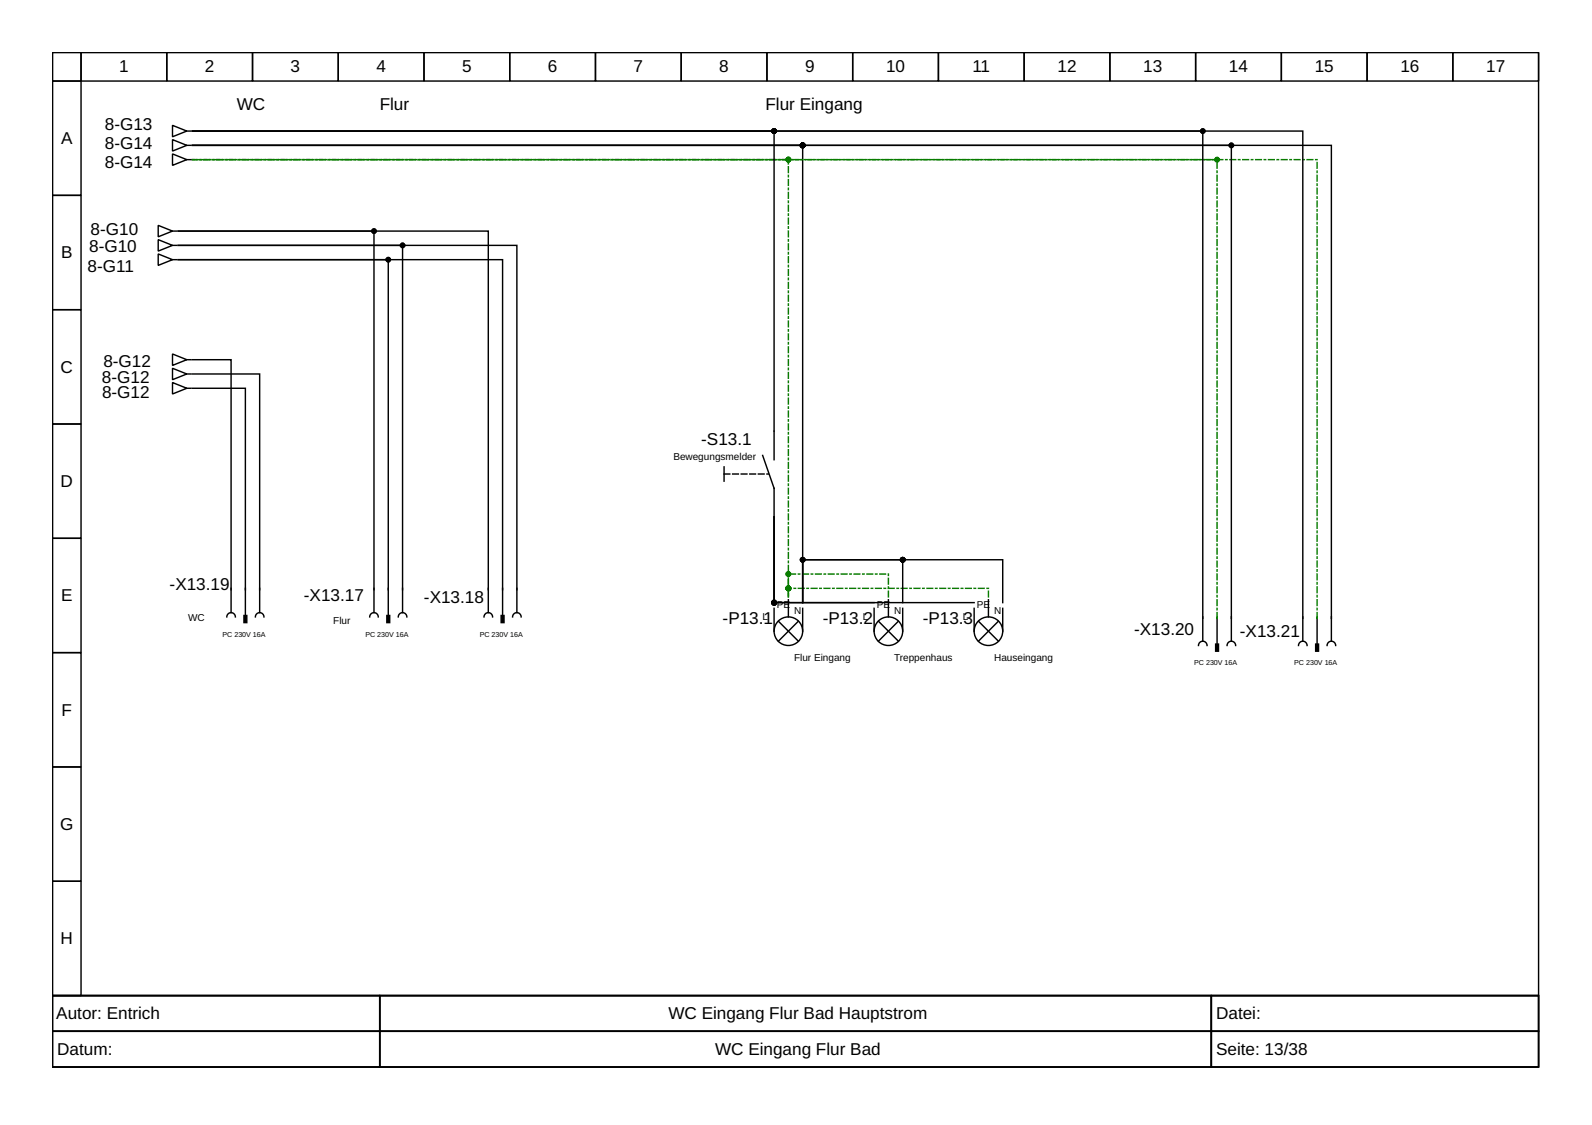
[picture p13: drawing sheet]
<svg xmlns="http://www.w3.org/2000/svg" width="297mm" height="210mm" viewBox="0 0 297 210" stroke-linecap="round" stroke-linejoin="round" font-family="sans-serif">
<defs><g id="words">
<g font-size="3.2">
<text x="22.2" y="13.5">1</text>
<text x="38.2" y="13.5">2</text>
<text x="54.2" y="13.5">3</text>
<text x="70.2" y="13.5">4</text>
<text x="86.2" y="13.5">5</text>
<text x="102.2" y="13.5">6</text>
<text x="118.2" y="13.5">7</text>
<text x="134.2" y="13.5">8</text>
<text x="150.2" y="13.5">9</text>
<text x="165.3" y="13.5">10</text>
<text x="181.4" y="13.5">11</text>
<text x="197.3" y="13.5">12</text>
<text x="213.3" y="13.5">13</text>
<text x="229.3" y="13.5">14</text>
<text x="245.3" y="13.5">15</text>
<text x="261.3" y="13.5">16</text>
<text x="277.3" y="13.5">17</text>
<text x="44.2" y="20.5">WC</text>
<text x="70.8" y="20.5">Flur</text>
<text x="142.8" y="20.5">Flur Eingang</text>
<text x="11.4" y="26.9">A</text>
<text x="19.6" y="27.8">8-G14</text>
<text x="19.6" y="24.3">8-G13</text>
<text x="19.6" y="31.3">8-G14</text>
<text x="16.6" y="47">8-G10</text>
<text x="16.9" y="43.8">8-G10</text>
<text x="11.4" y="48.2">B</text>
<text x="16.3" y="50.7">8-G11</text>
<text x="11.3" y="69.5">C</text>
<text x="19" y="71.4">8-G12</text>
<text x="19.3" y="68.4">8-G12</text>
<text x="19" y="74.2">8-G12</text>
<text x="130.8" y="83.1">-S13.1</text>
<text x="11.3" y="90.8">D</text>
<text x="11.4" y="112.2">E</text>
<text x="31.7" y="110">-X13.19</text>
<text x="56.7" y="112.2">-X13.17</text>
<text x="79.1" y="112.4">-X13.18</text>
<text x="134.8" y="116.4">-P13.1</text>
<text x="153.5" y="116.4">-P13.2</text>
<text x="172.2" y="116.4">-P13.3</text>
<text x="211.6" y="118.6">-X13.20</text>
<text x="231.3" y="118.8">-X13.21</text>
<text x="11.5" y="133.5">F</text>
<text x="11.2" y="154.8">G</text>
<text x="11.3" y="176.2">H</text>
<text x="10.5" y="190.2">Autor: Entrich</text>
<text x="124.7" y="190.2">WC Eingang Flur Bad Hauptstrom</text>
<text x="226.9" y="190.2">Datei:</text>
<text x="10.7" y="196.8">Datum:</text>
<text x="133.4" y="196.8">WC Eingang Flur Bad</text>
<text x="226.9" y="196.8">Seite: 13/38</text>
</g>
<g font-size="1.9">
<text x="125.6" y="85.8">Bewegungsmelder</text>
<text x="145" y="113.5">PE</text>
<text x="163.6" y="113.5">PE</text>
<text x="182.3" y="113.5">PE</text>
<text x="35.1" y="115.9">WC</text>
<text x="62.2" y="116.4">Flur</text>
<text x="142.3" y="115.6">L</text>
<text x="148.2" y="114.6">N</text>
<text x="161" y="115.6">L</text>
<text x="166.8" y="114.6">N</text>
<text x="179.6" y="115.6">L</text>
<text x="185.5" y="114.6">N</text>
<text x="148.2" y="123.4">Flur Eingang</text>
<text x="166.8" y="123.4">Treppenhaus</text>
<text x="185.5" y="123.4">Hauseingang</text>
</g>
<g font-size="1.3">
<text x="41.5" y="118.8">PC 230V 16A</text>
<text x="68.2" y="118.8">PC 230V 16A</text>
<text x="89.5" y="118.8">PC 230V 16A</text>
<text x="222.8" y="124.2">PC 230V 16A</text>
<text x="241.5" y="124.2">PC 230V 16A</text>
</g>
</g></defs>
<g fill="none" stroke="#000" stroke-width=".27">
<path d="M9.8 9.8h277.3v176h-277.3zM9.8 9.8h5.3v5.3h-5.3zM9.8 15.1h5.3v21.4h-5.3zM15.1 9.8h16v5.3h-16zM31.1 9.8h16v5.3h-16zM47.1 9.8h16v5.3h-16zM63.1 9.8h16v5.3h-16zM79.1 9.8h16v5.3h-16zM95.1 9.8h16v5.3h-16zM111.1 9.8h16v5.3h-16zM127.1 9.8h16v5.3h-16zM143.1 9.8h16v5.3h-16z"/>
<path d="M159.1 9.8h16v5.3h-16zM175.1 9.8h16v5.3h-16zM191.1 9.8h16v5.3h-16zM207.1 9.8h16v5.3h-16zM223.1 9.8h16v5.3h-16zM239.1 9.8h16v5.3h-16zM255.1 9.8h16v5.3h-16zM271.1 9.8h16v5.3h-16zM9.8 36.5h5.3v21.3h-5.3zM32.2 26.1l2.7 1-2.7 1.1zM32.2 28.7l2.7 1.1-2.7 1.1zM32.2 23.4l2.7 1.1-2.7 1z"/>
<path d="M34.9 27.1h.8M34.9 29.8h.8M34.9 24.5h.8M35.9 27.1h113.9v85.3M35.9 27.1h193.8v88.3M35.9 24.5h188.5v90.9M35.9 27.1h212.5v88.3M35.9 24.5h108.5v61.3M35.9 24.5h207.2v90.9M9.8 57.8h5.3v21.3h-5.3zM29.5 47.4l2.7 1-2.7 1.1zM29.5 42.1l2.7 1-2.7 1.1z"/>
<path d="M29.5 44.7l2.7 1.1-2.7 1zM32.2 48.4h.8M32.2 43.1h.8M32.2 45.8h.8M9.8 79.1h5.3v21.3h-5.3zM32.2 71.4l2.7 1-2.7 1.1zM32.2 68.7l2.7 1.1-2.7 1zM32.2 66l2.7 1.1-2.7 1.1zM34.9 72.4h.8M34.9 69.8h.8M34.9 67.1h.8M35.9 72.4h9.9v37.6"/>
<path d="M35.9 67.1h7.2v42.9M35.9 69.8h12.5v40.2M135.1 87.1v2.7M142.3 85l2.1 6.1v5.3M144.4 96.4v16h18.7M144.4 96.4v16M144.4 96.4v16h37.4M9.8 100.4h5.3v21.4h-5.3zM42.3 115.1a.8 .8 0 0 1 .8-.8 .8 .8 0 0 1 .8 .8M43.1 109.8v4.5M45.8 109.8v5M47.6 115.1a.8 .8 0 0 1 .8-.8 .8 .8 0 0 1 .8 .8"/>
<path d="M48.4 109.8v4.5M69 115.1a.8 .8 0 0 1 .8-.8 .8 .8 0 0 1 .8 .8M69.8 109.8v4.5M69.8 110v-66.9h-36.5h57.8v66.9M72.4 109.8v5M72.4 110v-61.6h-39.1h60.5v61.6M74.3 115.1a.8 .8 0 0 1 .8-.8 .8 .8 0 0 1 .8 .8M75.1 109.8v4.5M75.1 110v-64.2h-41.8h63.1v64.2M90.3 115.1a.8 .8 0 0 1 .8-.8 .8 .8 0 0 1 .8 .8M91.1 109.8v4.5M93.8 109.8v5"/>
<path d="M95.6 115.1a.8 .8 0 0 1 .8-.8 .8 .8 0 0 1 .8 .8M96.4 109.8v4.5M144.4 113.5v4.3M145.2 115.9l3.8 3.7M147.1 111.9v3.2M149 115.9l-3.8 3.7M149.8 113.5v4.3M149.8 112.4v-8h37.3v8M149.8 112.4v-8h18.6v8M163.1 113.5v4.3M163.9 115.9l3.7 3.7M165.8 111.9v3.2"/>
<path d="M167.6 115.9l-3.7 3.7M168.4 113.5v4.3M181.8 113.5v4.3M182.6 115.9l3.7 3.7M184.4 111.9v3.2M186.3 115.9l-3.7 3.7M187.1 113.5v4.3M224.4 115.1v4.5M227.1 115.1v5.1M229.7 115.1v4.5M243.1 115.1v4.5M245.7 115.1v5.1"/>
<path d="M248.4 115.1v4.5M9.8 121.8h5.3v21.3h-5.3zM223.6 120.4a.8 .8 0 0 1 .8-.8 .8 .8 0 0 1 .8 .8M228.9 120.4a.8 .8 0 0 1 .8-.8 .8 .8 0 0 1 .8 .8M242.3 120.4a.8 .8 0 0 1 .8-.8 .8 .8 0 0 1 .8 .8M247.6 120.4a.8 .8 0 0 1 .8-.8 .8 .8 0 0 1 .8 .8M9.8 143.1h5.3v21.3h-5.3zM9.8 164.4h5.3v21.4h-5.3zM9.8 185.8h277.3v13.3h-277.3zM9.8 185.8h61v6.6h-61zM9.8 192.4h61v6.7h-61zM70.8 185.8h155.2v6.6h-155.2z"/>
<path d="M70.8 192.4h155.2v6.7h-155.2zM226 185.8h61.1v6.6h-61.1zM226 192.4h61.1v6.7h-61.1z"/>
<circle cx="147.1" cy="117.8" r="2.67"/>
<circle cx="165.8" cy="117.8" r="2.67"/>
<circle cx="184.4" cy="117.8" r="2.67"/>
</g>
<g fill="#000" stroke="#000" stroke-width=".27">
<path d="M45.5 114.8h.5v1.4h-.5z" fill-rule="evenodd"/>
<path d="M72.2 114.8h.5v1.4h-.5z" fill-rule="evenodd"/>
<path d="M93.5 114.8h.5v1.4h-.5z" fill-rule="evenodd"/>
<path d="M226.8 120.2h.5v1.3h-.5z" fill-rule="evenodd"/>
<path d="M245.5 120.2h.5v1.3h-.5z" fill-rule="evenodd"/>
<circle cx="144.4" cy="24.5" r=".4"/>
<circle cx="149.8" cy="27.1" r=".4"/>
<circle cx="224.4" cy="24.5" r=".4"/>
<circle cx="229.7" cy="27.1" r=".4"/>
<circle cx="69.8" cy="43.1" r=".4"/>
<circle cx="72.4" cy="48.4" r=".4"/>
<circle cx="75.1" cy="45.8" r=".4"/>
<circle cx="144.4" cy="112.4" r=".4"/>
<circle cx="149.8" cy="104.4" r=".4"/>
<circle cx="168.4" cy="104.4" r=".4"/>
</g>
<path d="M135.1 88.4h8.3" fill="none" stroke="#000" stroke-width=".27" stroke-dasharray="1.1 .5"/>
<path d="M147.1 111.4v-81.6h-111.2M165.8 111.4v-4.3h-18.7v4.3M184.4 111.4v-1.6h-37.3v1.6M227.1 115.4v-85.6h-191.2M245.7 115.4v-85.6h-209.8" fill="none" stroke="#087c00" stroke-width=".27" stroke-dasharray="1.1 .5 .3 .5"/>
<g fill="#087c00" stroke="#087c00" stroke-width=".27">
<circle cx="147.1" cy="109.8" r=".4"/>
<circle cx="147.1" cy="107.1" r=".4"/>
<circle cx="147.1" cy="29.8" r=".4"/>
<circle cx="227.1" cy="29.8" r=".4"/>
</g>
<use href="#words"/>
</svg>
